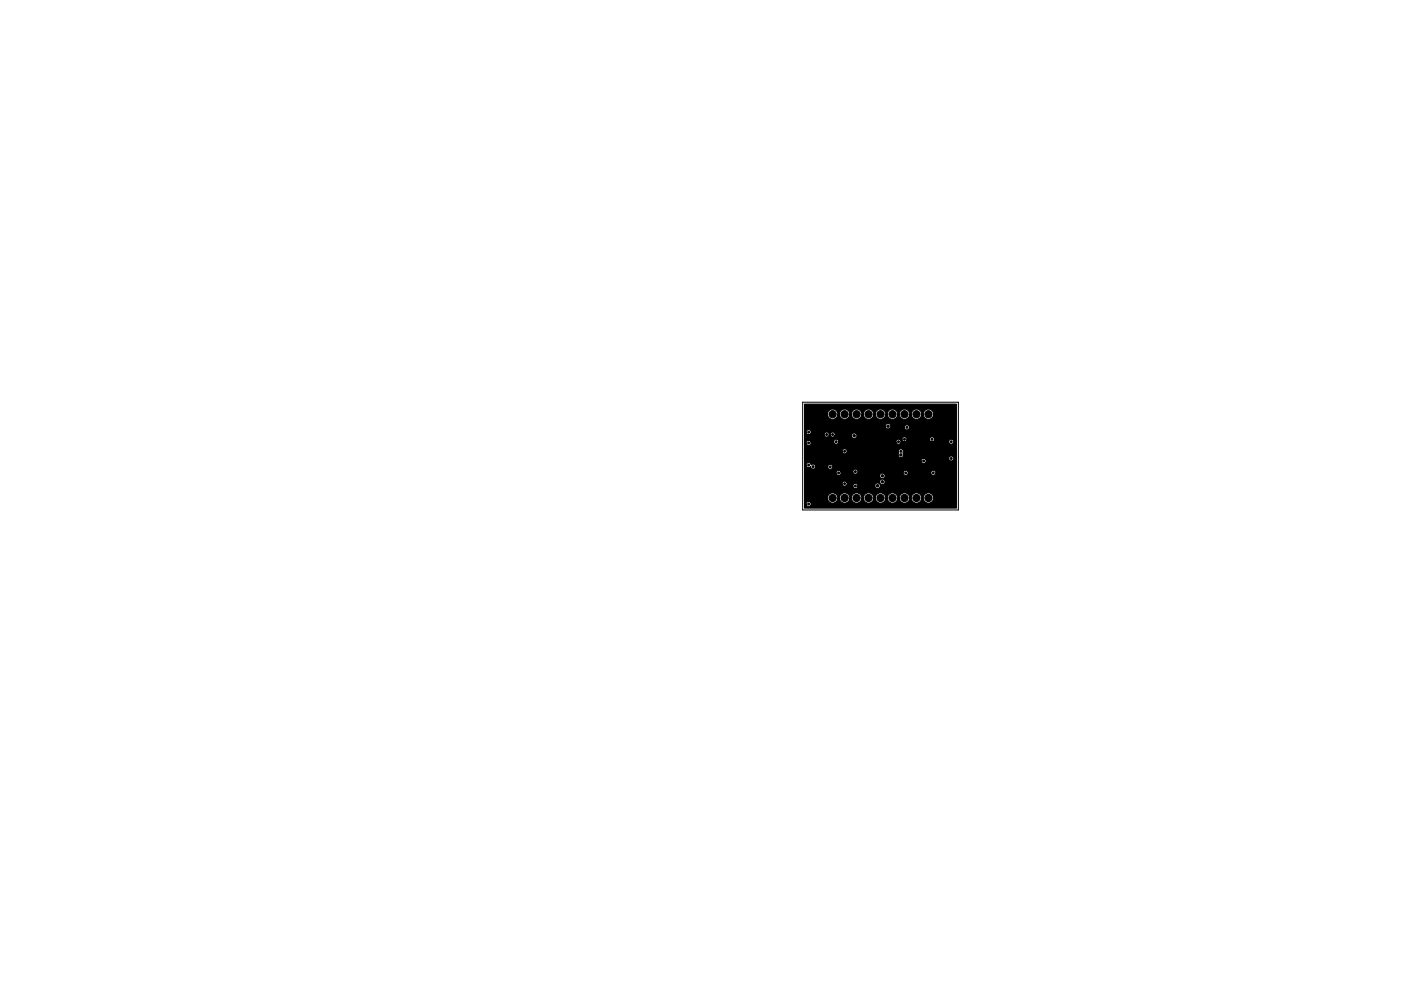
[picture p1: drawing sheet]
<svg xmlns="http://www.w3.org/2000/svg" width="297mm" height="210mm" viewBox="0 0 297 210" stroke-linecap="round" stroke-linejoin="round" font-family="sans-serif">
<path d="M170.2 85.3h33v22.9h-33z" fill="none" stroke="#000" stroke-width=".21"/>
<g fill="#000" stroke="#000" stroke-width=".21">
<path d="M170.6 85.7h32.2v22.1h-32.2v-.8h.3l.1 .2a.53 .53 0 0 0 .9 0 .53 .53 0 0 0-.3-.8 .53 .53 0 0 0-.7 .6h-.3v-1.1h4.9l.1 .4a1.1 1.1 0 0 0 1.1 .4 1.1 1.1 0 0 0 .9-.8h.4l.2 .4a1.1 1.1 0 0 0 1.1 .4 1.1 1.1 0 0 0 .8-.8h.4l.2 .4a1.1 1.1 0 0 0 1.1 .4 1.1 1.1 0 0 0 .9-.8h.4l.1 .4a1.1 1.1 0 0 0 1.2 .4 1.1 1.1 0 0 0 .8-.8h.4l.2 .4a1.1 1.1 0 0 0 1.1 .4 1.1 1.1 0 0 0 .9-.8h.4l.1 .4a1.1 1.1 0 0 0 1.1 .4 1.1 1.1 0 0 0 .9-.8h.4l.2 .4a1.1 1.1 0 0 0 1.1 .4 1.1 1.1 0 0 0 .8-.8h.4l.2 .4a1.1 1.1 0 0 0 1.1 .4 1.1 1.1 0 0 0 .9-.8h.4l.1 .4a1.1 1.1 0 0 0 1.9 0 1.1 1.1 0 0 0-.7-1.7 1.1 1.1 0 0 0-1.3 1.3h-.4v-.5a1.1 1.1 0 0 0-1.3-.8 1.1 1.1 0 0 0-.9 1.3h-.4v-.5a1.1 1.1 0 0 0-1.2-.8 1.1 1.1 0 0 0-.9 1.3h-.4v-.5a1.1 1.1 0 0 0-1.3-.8 1.1 1.1 0 0 0-.8 1.3h-.4v-.5a1.1 1.1 0 0 0-1.3-.8 1.1 1.1 0 0 0-.9 1.3h-.4v-.5a1.1 1.1 0 0 0-1.3-.8 1.1 1.1 0 0 0-.8 1.3h-.4v-.5a1.1 1.1 0 0 0-1.3-.8 1.1 1.1 0 0 0-.9 1.3h-.4v-.5a1.1 1.1 0 0 0-1.2-.8 1.1 1.1 0 0 0-.9 1.3h-.4v-.5a1.1 1.1 0 0 0-1.3-.8 1.1 1.1 0 0 0-.8 1.3h-4.9v-2.7h10.2l.3 .4h.4l.4-.4h3.6a.58 .58 0 0 0 .9 .3 .58 .58 0 0 0 0-.9 .58 .58 0 0 0-.9 .3v.3h-3.6a.53 .53 0 0 0-.6-.6 .53 .53 0 0 0-.5 .6h-10.2v-.5h7.9l.1 .2a.53 .53 0 0 0 .8 .2 .53 .53 0 0 0 .1-.8h7l.1 .3a.58 .58 0 0 0 1 0 .58 .58 0 0 0-.4-.9 .58 .58 0 0 0-.7 .6h-7l-.5-.2-.4 .2-.1 .4h-7.9v-1.6h15.9a.58 .58 0 0 0 .9 .3 .58 .58 0 0 0-.1-1h4.2l.4 .4h.4l.2-.4h4.8a.53 .53 0 0 0 .9 .4 .53 .53 0 0 0 0-.9 .53 .53 0 0 0-.9 .3v.2h-4.8a.53 .53 0 0 0-.5-.6 .53 .53 0 0 0-.5 .6h-4.3a.58 .58 0 0 0-.7 .7h-15.9v-.7h6.7l.1 .2a.53 .53 0 0 0 .6 .2 .53 .53 0 0 0 .3-.6h2.5l.1 .2a.53 .53 0 0 0 .9 0 .53 .53 0 0 0-.3-.8 .53 .53 0 0 0-.7 .6h-2.5l-.2-.3-.4-.1-.3 .2-.1 .4h-6.7v-1.6h.3l.4 .4 .6-.2a.52 .52 0 0 0 .4 .5 .52 .52 0 0 0 .6-.3h2.6l.1 .1a.53 .53 0 0 0 .9 .1 .53 .53 0 0 0-.4-.9 .53 .53 0 0 0-.6 .7h-2.6v-.3l-.2-.4h-.4l-.3 .2v-.1a.53 .53 0 0 0-.7-.4 .53 .53 0 0 0-.4 .6h-.3v-.9h24.7l.1 .2a.53 .53 0 0 0 .8 .1 .53 .53 0 0 0 0-.8h5v.2a.53 .53 0 0 0 .9 0 .53 .53 0 0 0-.3-.8 .53 .53 0 0 0-.6 .6h-5l-.5-.1-.3 .2-.1 .4h-24.7v-1.3h19.8l.1 .2a.61 .61 0 0 0 .9 .1 .61 .61 0 0 0 0-.9 .53 .53 0 0 0-.1-.7 .53 .53 0 0 0-.7 .1 .53 .53 0 0 0 0 .7l-.2 .5h-19.8v-.7h7.9a.53 .53 0 0 0 .9 .3 .53 .53 0 0 0 0-.9 .53 .53 0 0 0-.9 .3v.3h-7.9v-1.8h.3a.53 .53 0 0 0 .7 .4 .53 .53 0 0 0 .4-.7h4.8l.4 .4h.4l.2-.4h12.2a.53 .53 0 0 0 .5 .5 .53 .53 0 0 0 .5-.5h10.2v.2a.53 .53 0 0 0 .9 0 .53 .53 0 0 0-.3-.8 .53 .53 0 0 0-.6 .6h-10.2l-.2-.5h.4l.5 .4h.4l.2-.4h4.8a.53 .53 0 0 0 .8 .4 .53 .53 0 0 0 0-.9 .53 .53 0 0 0-.8 .3v.2h-4.8a.53 .53 0 0 0-.5-.6 .53 .53 0 0 0-.6 .6l-.8-.1-.3 .2-.1 .4h-12.2v-.2a.53 .53 0 0 0-.6-.4 .53 .53 0 0 0-.4 .6h-4.8l-.3-.3h-.4l-.3 .2-.1 .4h-.3v-1.8h4.1a.53 .53 0 0 0 .6 .4 .53 .53 0 0 0 .5-.4h.2l.4 .4 .5-.1h3.6a.58 .58 0 0 0 .9 .3 .58 .58 0 0 0 0-.9 .58 .58 0 0 0-.9 .3v.3h-3.6a.53 .53 0 0 0-.2-.9 .53 .53 0 0 0-.7 .6h-.2v-.2a.53 .53 0 0 0-.6-.4 .53 .53 0 0 0-.5 .6h-4.1v-.5h.3l.1 .2a.53 .53 0 0 0 .9 0 .53 .53 0 0 0-.3-.8 .53 .53 0 0 0-.7 .6h-.3v-1.3h17.1l.1 .2a.57 .57 0 0 0 .9 .1h3.1v.2a.53 .53 0 0 0 .9 0 .53 .53 0 0 0-.3-.8 .53 .53 0 0 0-.6 .6l-3-.1a.58 .58 0 0 0-.4-.9 .58 .58 0 0 0-.7 .7h-17.1v-2.4h4.9l.1 .4a1.1 1.1 0 0 0 1.1 .5 1.1 1.1 0 0 0 .9-.9h.4l.2 .4a1.1 1.1 0 0 0 1.1 .5 1.1 1.1 0 0 0 .8-.9h.4l.2 .4a1.1 1.1 0 0 0 1.1 .5 1.1 1.1 0 0 0 .9-.9h.4l.1 .4a1.1 1.1 0 0 0 1.2 .5 1.1 1.1 0 0 0 .8-.9h.4l.2 .4a1.1 1.1 0 0 0 1.1 .5 1.1 1.1 0 0 0 .9-.9h.4l.1 .4a1.1 1.1 0 0 0 1.1 .5 1.1 1.1 0 0 0 .9-.9h.4l.2 .4a1.1 1.1 0 0 0 1.1 .5 1.1 1.1 0 0 0 .8-.9h.4l.2 .4a1.1 1.1 0 0 0 1.1 .5 1.1 1.1 0 0 0 .9-.9h.4l.1 .4a1.1 1.1 0 0 0 1.9 0 1.1 1.1 0 0 0-.7-1.7 1.1 1.1 0 0 0-1.3 1.3h-.4v-.4a1.1 1.1 0 0 0-1.3-.9 1.1 1.1 0 0 0-.9 1.3h-.4v-.4a1.1 1.1 0 0 0-1.2-.9 1.1 1.1 0 0 0-.9 1.3h-.4v-.4a1.1 1.1 0 0 0-1.3-.9 1.1 1.1 0 0 0-.8 1.3h-.4v-.4a1.1 1.1 0 0 0-1.3-.9 1.1 1.1 0 0 0-.9 1.3h-.4v-.4a1.1 1.1 0 0 0-1.3-.9 1.1 1.1 0 0 0-.8 1.3h-.4v-.4a1.1 1.1 0 0 0-1.3-.9 1.1 1.1 0 0 0-.9 1.3h-.4v-.4a1.1 1.1 0 0 0-1.2-.9 1.1 1.1 0 0 0-.9 1.3h-.4v-.4a1.1 1.1 0 0 0-1.3-.9 1.1 1.1 0 0 0-.8 1.3h-4.9z"/>
<circle cx="171.4" cy="91.7" r=".2"/>
<circle cx="171.4" cy="98.7" r=".2"/>
<circle cx="171.4" cy="94" r=".2"/>
<circle cx="172.4" cy="99" r=".2"/>
<circle cx="175.3" cy="92.2" r=".2"/>
<circle cx="176" cy="99.1" r=".2"/>
<circle cx="176.5" cy="87.9" r=".76"/>
<circle cx="176.5" cy="92.2" r=".2"/>
<circle cx="177.3" cy="93.7" r=".2"/>
<circle cx="177.3" cy="90.9" r=".2"/>
<circle cx="179.1" cy="87.9" r=".76"/>
<circle cx="179.1" cy="95.8" r=".2"/>
<circle cx="179.1" cy="96.8" r=".2"/>
<circle cx="181.1" cy="92.5" r=".25"/>
<circle cx="181.6" cy="87.9" r=".76"/>
<circle cx="183.5" cy="98" r=".25"/>
<circle cx="183.5" cy="95.5" r=".25"/>
<circle cx="183.5" cy="96.8" r=".25"/>
<circle cx="184.1" cy="87.9" r=".76"/>
<circle cx="184.8" cy="95.5" r=".25"/>
<circle cx="186.7" cy="87.9" r=".76"/>
<circle cx="187.3" cy="95.5" r=".25"/>
<circle cx="188.3" cy="90.4" r=".25"/>
<circle cx="188.9" cy="96.8" r=".25"/>
<circle cx="188.9" cy="98" r=".25"/>
<circle cx="188.9" cy="95.5" r=".25"/>
<circle cx="189.2" cy="87.9" r=".76"/>
<circle cx="190.5" cy="93.7" r=".2"/>
<circle cx="191" cy="95.8" r=".2"/>
<circle cx="191" cy="96.5" r=".25"/>
<circle cx="191.8" cy="87.9" r=".76"/>
<circle cx="191.8" cy="93.2" r=".2"/>
<circle cx="192.3" cy="90.7" r=".2"/>
<circle cx="194.3" cy="87.9" r=".76"/>
<circle cx="195.6" cy="94.5" r=".2"/>
<circle cx="195.8" cy="97.8" r=".2"/>
<circle cx="196.8" cy="87.9" r=".76"/>
<circle cx="197.6" cy="93.2" r=".2"/>
<circle cx="201.7" cy="97.3" r=".2"/>
<circle cx="201.7" cy="93.7" r=".2"/>
<circle cx="171.4" cy="106.9" r=".2"/>
<circle cx="176.5" cy="105.7" r=".76"/>
<circle cx="177.8" cy="100.3" r=".2"/>
<circle cx="179.1" cy="105.7" r=".76"/>
<circle cx="179.1" cy="102.6" r=".2"/>
<circle cx="181.4" cy="103.1" r=".2"/>
<circle cx="181.4" cy="100.1" r=".2"/>
<circle cx="181.6" cy="105.7" r=".76"/>
<circle cx="183.4" cy="102.4" r=".25"/>
<circle cx="183.4" cy="101.1" r=".25"/>
<circle cx="184.1" cy="105.7" r=".76"/>
<circle cx="186.1" cy="103.1" r=".25"/>
<circle cx="186.7" cy="105.7" r=".76"/>
<circle cx="187.1" cy="102.2" r=".25"/>
<circle cx="187.1" cy="101" r=".25"/>
<circle cx="189.2" cy="105.7" r=".76"/>
<circle cx="190.2" cy="101" r=".25"/>
<circle cx="190.2" cy="102.2" r=".25"/>
<circle cx="191.8" cy="105.7" r=".76"/>
<circle cx="192" cy="100.3" r=".2"/>
<circle cx="194.3" cy="105.7" r=".76"/>
<circle cx="195.8" cy="101.8" r=".2"/>
<circle cx="196.8" cy="105.7" r=".76"/>
<circle cx="197.9" cy="100.3" r=".2"/>
</g>
</svg>
